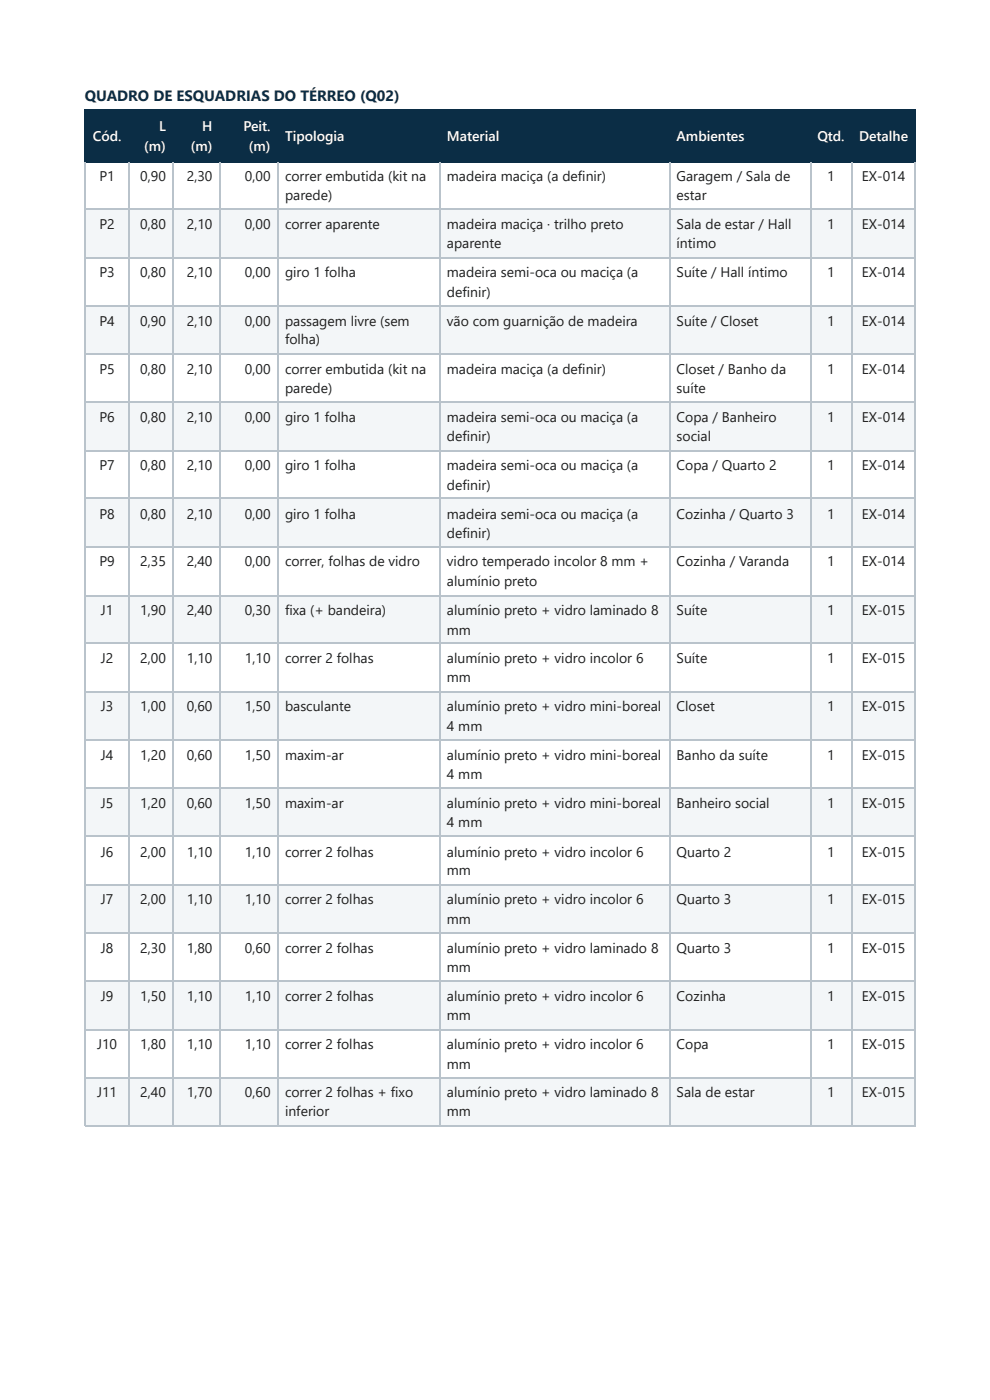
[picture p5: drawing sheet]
<svg xmlns="http://www.w3.org/2000/svg" width="210mm" height="297mm" viewBox="0 0 210 297" stroke-linecap="round" stroke-linejoin="round" font-family="sans-serif">
<defs><g id="words">
<text font-size="3.2" fill="#0b2d45" x="18" y="21.4">QUADRO DE ESQUADRIAS DO TÉRREO (Q02)</text>
<g font-size="3" fill="#fff">
<text x="19.7" y="29.9">Cód.</text>
<text x="33.7" y="27.8">L</text>
<text x="42.9" y="27.8">H</text>
<text x="51.6" y="27.8">Peit.</text>
<text x="60.4" y="29.9">Tipologia</text>
<text x="94.8" y="29.9">Material</text>
<text x="143.4" y="29.9">Ambientes</text>
<text x="173.3" y="29.9">Qtd.</text>
<text x="182.1" y="29.9">Detalhe</text>
<text x="30.6" y="32">(m)</text>
<text x="40.5" y="32">(m)</text>
<text x="52.8" y="32">(m)</text>
</g>
<g font-size="3" fill="#1d1d1d">
<text x="21.1" y="38.4">P1</text>
<text x="29.7" y="38.4">0,90</text>
<text x="39.6" y="38.4">2,30</text>
<text x="51.9" y="38.4">0,00</text>
<text x="60.4" y="38.4">correr embutida (kit na</text>
<text x="94.8" y="38.4">madeira maciça (a definir)</text>
<text x="143.4" y="38.4">Garagem / Sala de</text>
<text x="175.4" y="38.4">1</text>
<text x="182.7" y="38.4">EX-014</text>
<text x="60.4" y="42.3">parede)</text>
<text x="143.4" y="42.3">estar</text>
<text x="21.1" y="48.7">P2</text>
<text x="29.7" y="48.7">0,80</text>
<text x="39.6" y="48.7">2,10</text>
<text x="51.9" y="48.7">0,00</text>
<text x="60.4" y="48.7">correr aparente</text>
<text x="94.8" y="48.7">madeira maciça · trilho preto</text>
<text x="94.8" y="52.7">aparente</text>
<text x="143.4" y="48.7">Sala de estar / Hall</text>
<text x="143.4" y="52.7">íntimo</text>
<text x="175.4" y="48.7">1</text>
<text x="182.7" y="48.7">EX-014</text>
<text x="21.1" y="58.7">P3</text>
<text x="29.7" y="58.7">0,80</text>
<text x="39.6" y="58.7">2,10</text>
<text x="51.9" y="58.7">0,00</text>
<text x="60.4" y="58.7">giro 1 folha</text>
<text x="94.8" y="58.7">madeira semi-oca ou maciça (a</text>
<text x="143.4" y="58.7">Suíte / Hall íntimo</text>
<text x="175.4" y="58.7">1</text>
<text x="182.7" y="58.7">EX-014</text>
<text x="94.8" y="63">definir)</text>
<text x="21.1" y="69.1">P4</text>
<text x="29.7" y="69.1">0,90</text>
<text x="39.6" y="69.1">2,10</text>
<text x="51.9" y="69.1">0,00</text>
<text x="60.4" y="69.1">passagem livre (sem</text>
<text x="94.8" y="69.1">vão com guarnição de madeira</text>
<text x="143.4" y="69.1">Suíte / Closet</text>
<text x="175.4" y="69.1">1</text>
<text x="182.7" y="69.1">EX-014</text>
<text x="60.4" y="73">folha)</text>
<text x="21.1" y="79.4">P5</text>
<text x="29.7" y="79.4">0,80</text>
<text x="39.6" y="79.4">2,10</text>
<text x="51.9" y="79.4">0,00</text>
<text x="60.4" y="79.4">correr embutida (kit na</text>
<text x="60.4" y="83.3">parede)</text>
<text x="94.8" y="79.4">madeira maciça (a definir)</text>
<text x="143.4" y="79.4">Closet / Banho da</text>
<text x="143.4" y="83.3">suíte</text>
<text x="175.4" y="79.4">1</text>
<text x="182.7" y="79.4">EX-014</text>
<text x="21.1" y="89.4">P6</text>
<text x="29.7" y="89.4">0,80</text>
<text x="39.6" y="89.4">2,10</text>
<text x="51.9" y="89.4">0,00</text>
<text x="60.4" y="89.4">giro 1 folha</text>
<text x="94.8" y="89.4">madeira semi-oca ou maciça (a</text>
<text x="143.4" y="89.4">Copa / Banheiro</text>
<text x="175.4" y="89.4">1</text>
<text x="182.7" y="89.4">EX-014</text>
<text x="94.8" y="93.7">definir)</text>
<text x="143.4" y="93.7">social</text>
<text x="21.1" y="99.7">P7</text>
<text x="29.7" y="99.7">0,80</text>
<text x="39.6" y="99.7">2,10</text>
<text x="51.9" y="99.7">0,00</text>
<text x="60.4" y="99.7">giro 1 folha</text>
<text x="94.8" y="99.7">madeira semi-oca ou maciça (a</text>
<text x="143.4" y="99.7">Copa / Quarto 2</text>
<text x="175.4" y="99.7">1</text>
<text x="182.7" y="99.7">EX-014</text>
<text x="94.8" y="104">definir)</text>
<text x="21.1" y="110.1">P8</text>
<text x="29.7" y="110.1">0,80</text>
<text x="39.6" y="110.1">2,10</text>
<text x="51.9" y="110.1">0,00</text>
<text x="60.4" y="110.1">giro 1 folha</text>
<text x="94.8" y="110.1">madeira semi-oca ou maciça (a</text>
<text x="143.4" y="110.1">Cozinha / Quarto 3</text>
<text x="175.4" y="110.1">1</text>
<text x="182.7" y="110.1">EX-014</text>
<text x="94.8" y="114">definir)</text>
<text x="21.1" y="120.1">P9</text>
<text x="29.7" y="120.1">2,35</text>
<text x="39.6" y="120.1">2,40</text>
<text x="51.9" y="120.1">0,00</text>
<text x="60.4" y="120.1">correr, folhas de vidro</text>
<text x="94.8" y="120.1">vidro temperado incolor 8 mm +</text>
<text x="94.8" y="124.4">alumínio preto</text>
<text x="143.4" y="120.1">Cozinha / Varanda</text>
<text x="175.4" y="120.1">1</text>
<text x="182.7" y="120.1">EX-014</text>
<text x="21.4" y="130.4">J1</text>
<text x="29.7" y="130.4">1,90</text>
<text x="39.6" y="130.4">2,40</text>
<text x="51.9" y="130.4">0,30</text>
<text x="60.4" y="130.4">fixa (+ bandeira)</text>
<text x="94.8" y="130.4">alumínio preto + vidro laminado 8</text>
<text x="143.4" y="130.4">Suíte</text>
<text x="175.4" y="130.4">1</text>
<text x="182.7" y="130.4">EX-015</text>
<text x="94.8" y="134.7">mm</text>
<text x="21.4" y="140.8">J2</text>
<text x="29.7" y="140.8">2,00</text>
<text x="39.6" y="140.8">1,10</text>
<text x="51.9" y="140.8">1,10</text>
<text x="60.4" y="140.8">correr 2 folhas</text>
<text x="94.8" y="140.8">alumínio preto + vidro incolor 6</text>
<text x="143.4" y="140.8">Suíte</text>
<text x="175.4" y="140.8">1</text>
<text x="182.7" y="140.8">EX-015</text>
<text x="94.8" y="144.7">mm</text>
<text x="21.4" y="150.8">J3</text>
<text x="29.7" y="150.8">1,00</text>
<text x="39.6" y="150.8">0,60</text>
<text x="51.9" y="150.8">1,50</text>
<text x="60.4" y="150.8">basculante</text>
<text x="94.8" y="150.8">alumínio preto + vidro mini-boreal</text>
<text x="94.8" y="155">4 mm</text>
<text x="143.4" y="150.8">Closet</text>
<text x="175.4" y="150.8">1</text>
<text x="182.7" y="150.8">EX-015</text>
<text x="21.4" y="161.1">J4</text>
<text x="29.7" y="161.1">1,20</text>
<text x="39.6" y="161.1">0,60</text>
<text x="51.9" y="161.1">1,50</text>
<text x="60.4" y="161.1">maxim-ar</text>
<text x="94.8" y="161.1">alumínio preto + vidro mini-boreal</text>
<text x="143.4" y="161.1">Banho da suíte</text>
<text x="175.4" y="161.1">1</text>
<text x="182.7" y="161.1">EX-015</text>
<text x="94.8" y="165.4">4 mm</text>
<text x="21.4" y="171.5">J5</text>
<text x="29.7" y="171.5">1,20</text>
<text x="39.6" y="171.5">0,60</text>
<text x="51.9" y="171.5">1,50</text>
<text x="60.4" y="171.5">maxim-ar</text>
<text x="94.8" y="171.5">alumínio preto + vidro mini-boreal</text>
<text x="143.4" y="171.5">Banheiro social</text>
<text x="175.4" y="171.5">1</text>
<text x="182.7" y="171.5">EX-015</text>
<text x="94.8" y="175.4">4 mm</text>
<text x="21.4" y="181.8">J6</text>
<text x="29.7" y="181.8">2,00</text>
<text x="39.6" y="181.8">1,10</text>
<text x="51.9" y="181.8">1,10</text>
<text x="60.4" y="181.8">correr 2 folhas</text>
<text x="94.8" y="181.8">alumínio preto + vidro incolor 6</text>
<text x="94.8" y="185.7">mm</text>
<text x="143.4" y="181.8">Quarto 2</text>
<text x="175.4" y="181.8">1</text>
<text x="182.7" y="181.8">EX-015</text>
<text x="21.4" y="191.8">J7</text>
<text x="29.7" y="191.8">2,00</text>
<text x="39.6" y="191.8">1,10</text>
<text x="51.9" y="191.8">1,10</text>
<text x="60.4" y="191.8">correr 2 folhas</text>
<text x="94.8" y="191.8">alumínio preto + vidro incolor 6</text>
<text x="143.4" y="191.8">Quarto 3</text>
<text x="175.4" y="191.8">1</text>
<text x="182.7" y="191.8">EX-015</text>
<text x="94.8" y="196.1">mm</text>
<text x="21.4" y="202.1">J8</text>
<text x="29.7" y="202.1">2,30</text>
<text x="39.6" y="202.1">1,80</text>
<text x="51.9" y="202.1">0,60</text>
<text x="60.4" y="202.1">correr 2 folhas</text>
<text x="94.8" y="202.1">alumínio preto + vidro laminado 8</text>
<text x="143.4" y="202.1">Quarto 3</text>
<text x="175.4" y="202.1">1</text>
<text x="182.7" y="202.1">EX-015</text>
<text x="94.8" y="206.1">mm</text>
<text x="21.4" y="212.5">J9</text>
<text x="29.7" y="212.5">1,50</text>
<text x="39.6" y="212.5">1,10</text>
<text x="51.9" y="212.5">1,10</text>
<text x="60.4" y="212.5">correr 2 folhas</text>
<text x="94.8" y="212.5">alumínio preto + vidro incolor 6</text>
<text x="143.4" y="212.5">Cozinha</text>
<text x="175.4" y="212.5">1</text>
<text x="182.7" y="212.5">EX-015</text>
<text x="94.8" y="216.4">mm</text>
<text x="20.6" y="222.5">J10</text>
<text x="29.7" y="222.5">1,80</text>
<text x="39.6" y="222.5">1,10</text>
<text x="51.9" y="222.5">1,10</text>
<text x="60.4" y="222.5">correr 2 folhas</text>
<text x="94.8" y="222.5">alumínio preto + vidro incolor 6</text>
<text x="94.8" y="226.7">mm</text>
<text x="143.4" y="222.5">Copa</text>
<text x="175.4" y="222.5">1</text>
<text x="182.7" y="222.5">EX-015</text>
<text x="20.6" y="232.8">J11</text>
<text x="29.7" y="232.8">2,40</text>
<text x="39.6" y="232.8">1,70</text>
<text x="51.9" y="232.8">0,60</text>
<text x="60.4" y="232.8">correr 2 folhas + fixo</text>
<text x="94.8" y="232.8">alumínio preto + vidro laminado 8</text>
<text x="143.4" y="232.8">Sala de estar</text>
<text x="175.4" y="232.8">1</text>
<text x="182.7" y="232.8">EX-015</text>
<text x="60.4" y="236.8">inferior</text>
<text x="94.8" y="236.8">mm</text>
</g>
</g></defs>
<g fill="#0b2d45">
<path d="M18.3 23.5h9v10.6h-9z"/>
<path d="M27.3 23.5h9.5v10.6h-9.5z"/>
<path d="M36.8 23.5h9.8v10.6h-9.8z"/>
<path d="M46.6 23.5h12.4v10.6h-12.4z"/>
<path d="M59 23.5h34.1v10.6h-34.1z"/>
<path d="M93.1 23.5h48.7v10.6h-48.7z"/>
<path d="M141.8 23.5h29.9v10.6h-29.9z"/>
<path d="M171.7 23.5h9v10.6h-9z"/>
<path d="M180.7 23.5h13.3v10.6h-13.3z"/>
</g>
<g fill="#f3f6f8">
<path d="M18.3 44.5h9v10h-9z"/>
<path d="M27.3 44.5h9.5v10h-9.5z"/>
<path d="M36.8 44.5h9.8v10h-9.8z"/>
<path d="M46.6 44.5h12.4v10h-12.4z"/>
<path d="M59 44.5h34.1v10h-34.1z"/>
<path d="M93.1 44.5h48.7v10h-48.7z"/>
<path d="M141.8 44.5h29.9v10h-29.9z"/>
<path d="M171.7 44.5h9v10h-9z"/>
<path d="M180.7 44.5h13.3v10h-13.3z"/>
<path d="M18.3 64.8h9v10.3h-9z"/>
<path d="M27.3 64.8h9.5v10.3h-9.5z"/>
<path d="M36.8 64.8h9.8v10.3h-9.8z"/>
<path d="M46.6 64.8h12.4v10.3h-12.4z"/>
<path d="M59 64.8h34.1v10.3h-34.1z"/>
<path d="M93.1 64.8h48.7v10.3h-48.7z"/>
<path d="M141.8 64.8h29.9v10.3h-29.9z"/>
<path d="M171.7 64.8h9v10.3h-9z"/>
<path d="M180.7 64.8h13.3v10.3h-13.3z"/>
<path d="M18.3 85.2h9v10.3h-9z"/>
<path d="M27.3 85.2h9.5v10.3h-9.5z"/>
<path d="M36.8 85.2h9.8v10.3h-9.8z"/>
<path d="M46.6 85.2h12.4v10.3h-12.4z"/>
<path d="M59 85.2h34.1v10.3h-34.1z"/>
<path d="M93.1 85.2h48.7v10.3h-48.7z"/>
<path d="M141.8 85.2h29.9v10.3h-29.9z"/>
<path d="M171.7 85.2h9v10.3h-9z"/>
<path d="M180.7 85.2h13.3v10.3h-13.3z"/>
<path d="M18.3 105.8h9v10.4h-9z"/>
<path d="M27.3 105.8h9.5v10.4h-9.5z"/>
<path d="M36.8 105.8h9.8v10.4h-9.8z"/>
<path d="M46.6 105.8h12.4v10.4h-12.4z"/>
<path d="M59 105.8h34.1v10.4h-34.1z"/>
<path d="M93.1 105.8h48.7v10.4h-48.7z"/>
<path d="M141.8 105.8h29.9v10.4h-29.9z"/>
<path d="M171.7 105.8h9v10.4h-9z"/>
<path d="M180.7 105.8h13.3v10.4h-13.3z"/>
<path d="M18.3 126.2h9v10.3h-9z"/>
<path d="M27.3 126.2h9.5v10.3h-9.5z"/>
<path d="M36.8 126.2h9.8v10.3h-9.8z"/>
<path d="M46.6 126.2h12.4v10.3h-12.4z"/>
<path d="M59 126.2h34.1v10.3h-34.1z"/>
<path d="M93.1 126.2h48.7v10.3h-48.7z"/>
<path d="M141.8 126.2h29.9v10.3h-29.9z"/>
<path d="M171.7 126.2h9v10.3h-9z"/>
<path d="M180.7 126.2h13.3v10.3h-13.3z"/>
<path d="M18.3 146.8h9v10.1h-9z"/>
<path d="M27.3 146.8h9.5v10.1h-9.5z"/>
<path d="M36.8 146.8h9.8v10.1h-9.8z"/>
<path d="M46.6 146.8h12.4v10.1h-12.4z"/>
<path d="M59 146.8h34.1v10.1h-34.1z"/>
<path d="M93.1 146.8h48.7v10.1h-48.7z"/>
<path d="M141.8 146.8h29.9v10.1h-29.9z"/>
<path d="M171.7 146.8h9v10.1h-9z"/>
<path d="M180.7 146.8h13.3v10.1h-13.3z"/>
<path d="M18.3 167.2h9v10.3h-9z"/>
<path d="M27.3 167.2h9.5v10.3h-9.5z"/>
<path d="M36.8 167.2h9.8v10.3h-9.8z"/>
<path d="M46.6 167.2h12.4v10.3h-12.4z"/>
<path d="M59 167.2h34.1v10.3h-34.1z"/>
<path d="M93.1 167.2h48.7v10.3h-48.7z"/>
<path d="M141.8 167.2h29.9v10.3h-29.9z"/>
<path d="M171.7 167.2h9v10.3h-9z"/>
<path d="M180.7 167.2h13.3v10.3h-13.3z"/>
<path d="M18.3 187.6h9v10.3h-9z"/>
<path d="M27.3 187.6h9.5v10.3h-9.5z"/>
<path d="M36.8 187.6h9.8v10.3h-9.8z"/>
<path d="M46.6 187.6h12.4v10.3h-12.4z"/>
<path d="M59 187.6h34.1v10.3h-34.1z"/>
<path d="M93.1 187.6h48.7v10.3h-48.7z"/>
<path d="M141.8 187.6h29.9v10.3h-29.9z"/>
<path d="M171.7 187.6h9v10.3h-9z"/>
<path d="M180.7 187.6h13.3v10.3h-13.3z"/>
<path d="M18.3 208.2h9v10.1h-9z"/>
<path d="M27.3 208.2h9.5v10.1h-9.5z"/>
<path d="M36.8 208.2h9.8v10.1h-9.8z"/>
<path d="M46.6 208.2h12.4v10.1h-12.4z"/>
<path d="M59 208.2h34.1v10.1h-34.1z"/>
<path d="M93.1 208.2h48.7v10.1h-48.7z"/>
<path d="M141.8 208.2h29.9v10.1h-29.9z"/>
<path d="M171.7 208.2h9v10.1h-9z"/>
<path d="M180.7 208.2h13.3v10.1h-13.3z"/>
<path d="M18.3 228.6h9v10.3h-9z"/>
<path d="M27.3 228.6h9.5v10.3h-9.5z"/>
<path d="M36.8 228.6h9.8v10.3h-9.8z"/>
<path d="M46.6 228.6h12.4v10.3h-12.4z"/>
<path d="M59 228.6h34.1v10.3h-34.1z"/>
<path d="M93.1 228.6h48.7v10.3h-48.7z"/>
<path d="M141.8 228.6h29.9v10.3h-29.9z"/>
<path d="M171.7 228.6h9v10.3h-9z"/>
<path d="M180.7 228.6h13.3v10.3h-13.3z"/>
</g>
<path d="M18 23.4h176M18 34.3h176M18.1 23.3v11.1M27.4 23.3v11.1M36.6 23.3v11.1M46.7 23.3v11.1M58.9 23.3v11.1M93.3 23.3v11.1M141.9 23.3v11.1M171.8 23.3v11.1M180.6 23.3v11.1" fill="none" stroke="#0b2d45" stroke-width=".26"/>
<path d="M194 23.3v11.1" fill="none" stroke="#0b2d45" stroke-width=".21"/>
<g fill="none" stroke="#b9c3cb" stroke-width=".26">
<path d="M18.1 34.4v204.5M27.4 34.4v204.5M36.6 34.4v204.5M46.7 34.4v204.5M58.9 34.4v204.5M93.3 34.4v204.5M141.9 34.4v204.5M171.8 34.4v204.5M180.6 34.4v204.5M18 44.3h176M18 54.6h176M18 65h176"/>
<path d="M18 75h176M18 85.3h176M18 95.6h176M18 105.7h176M18 116h176M18 126.3h176M18 136.4h176M18 146.7h176M18 157h176M18 167.1h176M18 177.4h176M18 187.7h176"/>
<path d="M18 198h176M18 208.1h176M18 218.4h176M18 228.7h176M18 238.8h176"/>
</g>
<path d="M194 34.4v204.5" fill="none" stroke="#b9c3cb" stroke-width=".21"/>
<use href="#words"/>
</svg>
